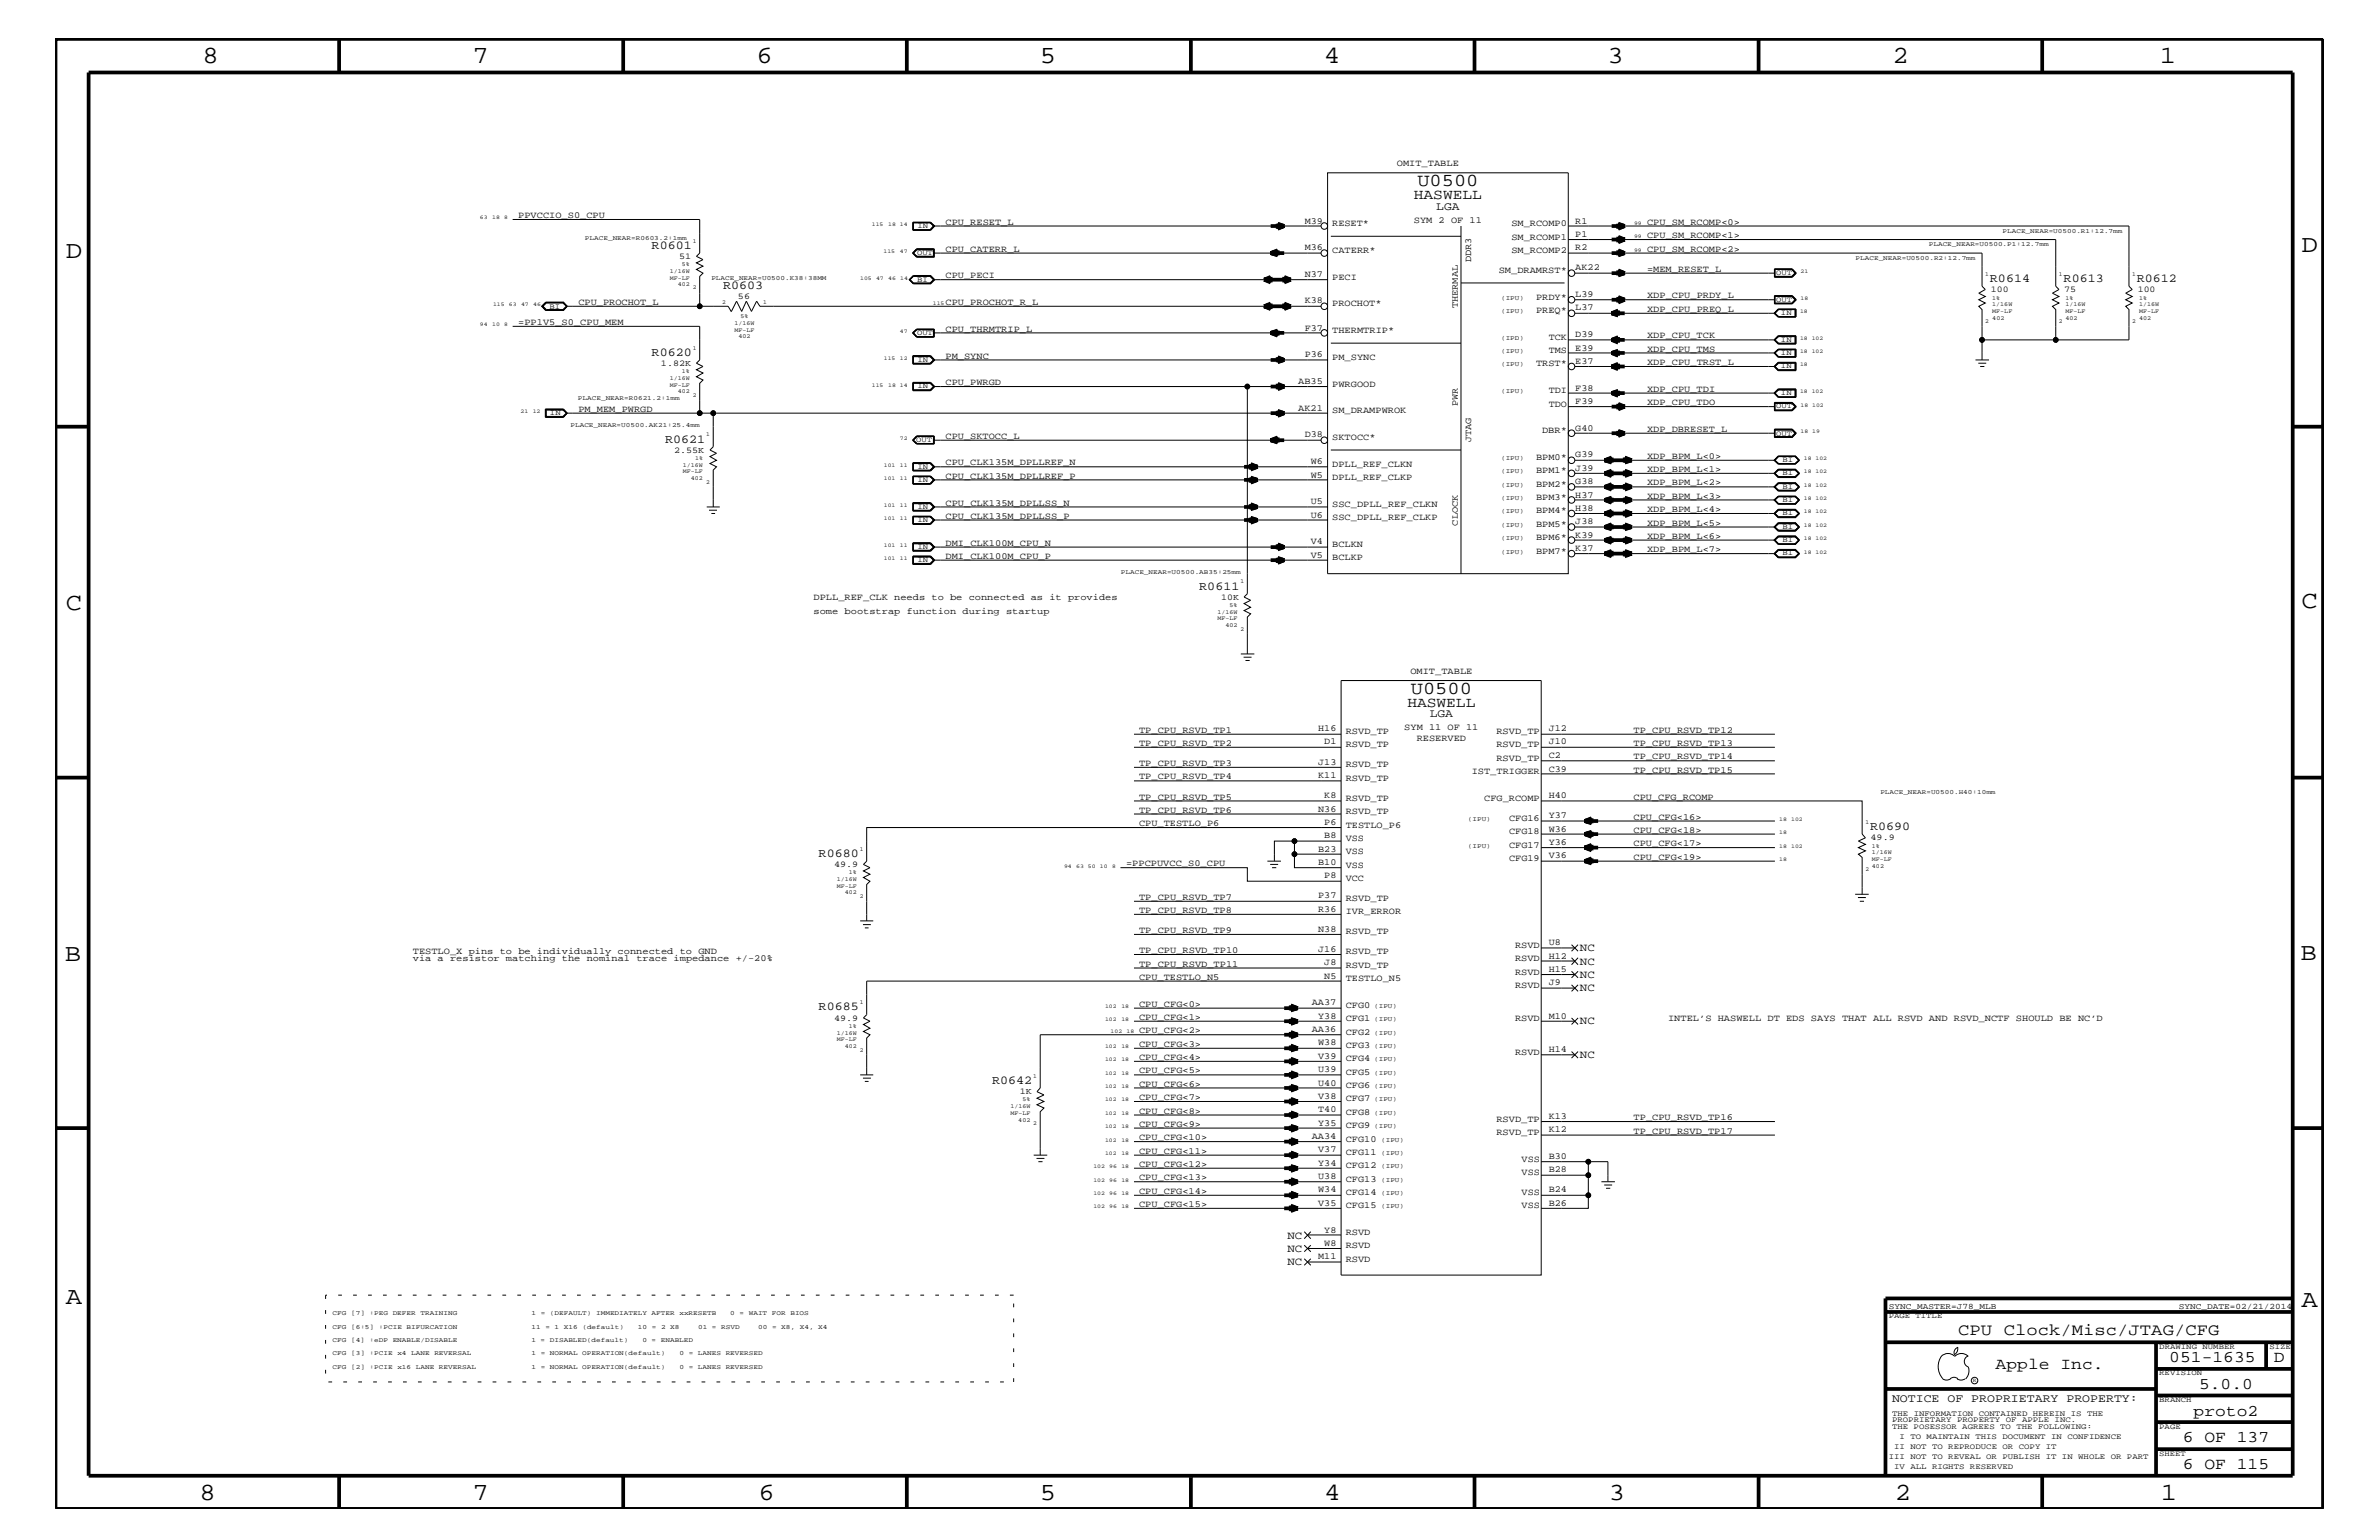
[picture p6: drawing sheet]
<svg xmlns="http://www.w3.org/2000/svg" width="432mm" height="279mm" viewBox="0 0 432 279" stroke-linecap="round" stroke-linejoin="round" font-family="sans-serif">
<defs><g id="words">
<g font-size="4.5">
<text x="36.7" y="11.5">8</text>
<text x="85.8" y="11.5">7</text>
<text x="137.3" y="11.5">6</text>
<text x="188.7" y="11.5">5</text>
<text x="240.3" y="11.5">4</text>
<text x="291.8" y="11.5">3</text>
<text x="343.5" y="11.5">2</text>
<text x="392" y="11.5">1</text>
<text x="11.9" y="46.8">D</text>
<text x="417.7" y="45.7">D</text>
<text x="11.9" y="110.6">C</text>
<text x="417.7" y="110.3">C</text>
<text x="11.8" y="174.3">B</text>
<text x="417.6" y="174.2">B</text>
<text x="11.9" y="236.7">A</text>
<text x="417.7" y="237.1">A</text>
<text x="36.2" y="272.1">8</text>
<text x="85.8" y="272.1">7</text>
<text x="137.7" y="272.1">6</text>
<text x="188.7" y="272.1">5</text>
<text x="240.4" y="272.1">4</text>
<text x="292" y="272.1">3</text>
<text x="343.9" y="272.1">2</text>
<text x="392.2" y="272.1">1</text>
</g>
<g font-size="3.3">
<text x="257.3" y="33.7">U0500</text>
<text x="256.1" y="125.9">U0500</text>
</g>
<g font-size="3">
<text x="355.4" y="242.3">CPU Clock/Misc/JTAG/CFG</text>
<text x="362.2" y="248.4">Apple Inc.</text>
<text x="393.7" y="247.1">051-1635</text>
<text x="399.2" y="252">5.0.0</text>
<text x="412.7" y="247.1">D</text>
<text x="398.1" y="256.8">proto2</text>
<text x="396.2" y="261.6">6 OF 137</text>
<text x="396.2" y="266.6">6 OF 115</text>
</g>
<g font-size="2.6">
<text x="256.6" y="36.2">HASWELL</text>
<text x="255.4" y="128.3">HASWELL</text>
</g>
<g font-size="2.2">
<text x="118.3" y="45.2">R0601</text>
<text x="131.2" y="52.5">R0603</text>
<text x="361.2" y="51.3">R0614</text>
<text x="374.6" y="51.3">R0613</text>
<text x="387.9" y="51.3">R0612</text>
<text x="118.3" y="64.5">R0620</text>
<text x="120.7" y="80.3">R0621</text>
<text x="217.7" y="107">R0611</text>
<text x="148.6" y="155.5">R0680</text>
<text x="339.4" y="150.7">R0690</text>
<text x="148.6" y="183.3">R0685</text>
<text x="180.1" y="196.7">R0642</text>
</g>
<g font-size="2.1">
<text x="260.7" y="38">LGA</text>
<text x="259.5" y="130.2">LGA</text>
<text x="343.4" y="254.4">NOTICE OF PROPRIETARY PROPERTY:</text>
</g>
<g font-size="2">
<text x="286.8" y="172.6">NC</text>
<text x="286.8" y="175">NC</text>
<text x="286.8" y="177.4">NC</text>
<text x="286.8" y="179.9">NC</text>
<text x="286.8" y="185.9">NC</text>
<text x="286.8" y="192">NC</text>
<text x="233.7" y="224.7">NC</text>
<text x="233.7" y="227.1">NC</text>
<text x="233.7" y="229.6">NC</text>
</g>
<g font-size="1.7">
<text x="253.5" y="30.2">OMIT_TABLE</text>
<text x="94.1" y="39.6">PPVCCIO_S0_CPU</text>
<text x="171.6" y="40.8">CPU_RESET_L</text>
<text x="236.8" y="40.6">M39</text>
<text x="241.8" y="41">RESET*</text>
<text x="256.6" y="40.4">SYM 2 OF 11</text>
<text x="274.3" y="41">SM_RCOMP0</text>
<text x="285.9" y="40.6">R1</text>
<text x="299" y="40.8">CPU_SM_RCOMP&lt;0&gt;</text>
<text x="171.6" y="45.7">CPU_CATERR_L</text>
<text x="236.8" y="45.4">M36</text>
<text x="241.8" y="45.9">CATERR*</text>
<text x="267" y="47.6" transform="rotate(-90 267 47.6)">DDR3</text>
<text x="274.3" y="45.9">SM_RCOMP2</text>
<text x="274.3" y="43.5">SM_RCOMP1</text>
<text x="285.9" y="45.4">R2</text>
<text x="285.9" y="43">P1</text>
<text x="299" y="43.2">CPU_SM_RCOMP&lt;1&gt;</text>
<text x="299" y="45.7">CPU_SM_RCOMP&lt;2&gt;</text>
<text x="171.6" y="50.5">CPU_PECI</text>
<text x="236.8" y="50.2">N37</text>
<text x="241.8" y="50.7">PECI</text>
<text x="272" y="49.6">SM_DRAMRST*</text>
<text x="285.9" y="49.1">AK22</text>
<text x="285.9" y="53.9">L39</text>
<text x="299" y="49.3">=MEM_RESET_L</text>
<text x="94.1" y="59">=PP1V5_S0_CPU_MEM</text>
<text x="105" y="55.3">CPU_PROCHOT_L</text>
<text x="171.6" y="55.3">CPU_PROCHOT_R_L</text>
<text x="236.8" y="60">F37</text>
<text x="236.8" y="55.1">K38</text>
<text x="241.8" y="55.6">PROCHOT*</text>
<text x="264.6" y="56" transform="rotate(-90 264.6 56)">THERMAL</text>
<text x="278.8" y="56.8">PREQ*</text>
<text x="278.8" y="54.4">PRDY*</text>
<text x="285.9" y="56.3">L37</text>
<text x="299" y="56.6">XDP_CPU_PREQ_L</text>
<text x="299" y="54.1">XDP_CPU_PRDY_L</text>
<text x="171.6" y="60.2">CPU_THRMTRIP_L</text>
<text x="171.6" y="65.1">PM_SYNC</text>
<text x="236.8" y="64.8">P36</text>
<text x="241.8" y="60.4">THERMTRIP*</text>
<text x="241.8" y="65.3">PM_SYNC</text>
<text x="281.1" y="64">TMS</text>
<text x="281.1" y="61.7">TCK</text>
<text x="285.9" y="66">E37</text>
<text x="285.9" y="63.6">E39</text>
<text x="285.9" y="61.2">D39</text>
<text x="299" y="61.4">XDP_CPU_TCK</text>
<text x="299" y="63.9">XDP_CPU_TMS</text>
<text x="171.6" y="69.9">CPU_PWRGD</text>
<text x="235.6" y="69.6">AB35</text>
<text x="241.8" y="70.1">PWRGOOD</text>
<text x="278.8" y="66.5">TRST*</text>
<text x="281.1" y="71.3">TDI</text>
<text x="285.9" y="70.9">F38</text>
<text x="299" y="71.1">XDP_CPU_TDI</text>
<text x="299" y="66.2">XDP_CPU_TRST_L</text>
<text x="105" y="74.7">PM_MEM_PWRGD</text>
<text x="235.6" y="74.5">AK21</text>
<text x="241.8" y="75">SM_DRAMPWROK</text>
<text x="264.6" y="73.6" transform="rotate(-90 264.6 73.6)">PWR</text>
<text x="281.1" y="73.8">TDO</text>
<text x="285.9" y="73.3">F39</text>
<text x="299" y="73.5">XDP_CPU_TDO</text>
<text x="171.6" y="79.6">CPU_SKTOCC_L</text>
<text x="236.8" y="79.4">D38</text>
<text x="241.8" y="79.9">SKTOCC*</text>
<text x="267" y="80.2" transform="rotate(-90 267 80.2)">JTAG</text>
<text x="278.8" y="83.5">BPM0*</text>
<text x="279.9" y="78.6">DBR*</text>
<text x="285.9" y="83">G39</text>
<text x="285.9" y="78.2">G40</text>
<text x="299" y="83.3">XDP_BPM_L&lt;0&gt;</text>
<text x="299" y="78.3">XDP_DBRESET_L</text>
<text x="171.6" y="84.4">CPU_CLK135M_DPLLREF_N</text>
<text x="171.6" y="86.9">CPU_CLK135M_DPLLREF_P</text>
<text x="237.9" y="86.6">W5</text>
<text x="237.9" y="84.2">W6</text>
<text x="241.8" y="87.1">DPLL_REF_CLKP</text>
<text x="241.8" y="84.7">DPLL_REF_CLKN</text>
<text x="278.8" y="88.3">BPM2*</text>
<text x="278.8" y="85.9">BPM1*</text>
<text x="285.9" y="87.8">G38</text>
<text x="285.9" y="85.4">J39</text>
<text x="299" y="88.1">XDP_BPM_L&lt;2&gt;</text>
<text x="299" y="85.6">XDP_BPM_L&lt;1&gt;</text>
<text x="171.6" y="91.7">CPU_CLK135M_DPLLSS_N</text>
<text x="171.6" y="94.2">CPU_CLK135M_DPLLSS_P</text>
<text x="237.9" y="93.9">U6</text>
<text x="237.9" y="91.5">U5</text>
<text x="241.8" y="94.3">SSC_DPLL_REF_CLKP</text>
<text x="241.8" y="92">SSC_DPLL_REF_CLKN</text>
<text x="264.6" y="95.4" transform="rotate(-90 264.6 95.4)">CLOCK</text>
<text x="278.8" y="95.6">BPM5*</text>
<text x="278.8" y="93.2">BPM4*</text>
<text x="278.8" y="90.7">BPM3*</text>
<text x="285.9" y="95.1">J38</text>
<text x="285.9" y="92.7">H38</text>
<text x="285.9" y="90.3">H37</text>
<text x="299" y="92.9">XDP_BPM_L&lt;4&gt;</text>
<text x="299" y="95.4">XDP_BPM_L&lt;5&gt;</text>
<text x="299" y="90.5">XDP_BPM_L&lt;3&gt;</text>
<text x="171.6" y="99">DMI_CLK100M_CPU_N</text>
<text x="171.6" y="101.4">DMI_CLK100M_CPU_P</text>
<text x="237.9" y="101.2">V5</text>
<text x="237.9" y="98.7">V4</text>
<text x="241.8" y="101.6">BCLKP</text>
<text x="241.8" y="99.3">BCLKN</text>
<text x="278.8" y="100.4">BPM7*</text>
<text x="278.8" y="98">BPM6*</text>
<text x="285.9" y="99.9">K37</text>
<text x="285.9" y="97.6">K39</text>
<text x="299" y="100.2">XDP_BPM_L&lt;7&gt;</text>
<text x="299" y="97.7">XDP_BPM_L&lt;6&gt;</text>
<text x="147.7" y="111.4">some bootstrap function during startup</text>
<text x="147.7" y="108.9">DPLL_REF_CLK needs to be connected as it provides</text>
<text x="256" y="122.3">OMIT_TABLE</text>
<text x="206.8" y="133">TP_CPU_RSVD_TP1</text>
<text x="206.8" y="135.3">TP_CPU_RSVD_TP2</text>
<text x="239.3" y="132.7">H16</text>
<text x="240.4" y="135.1">D1</text>
<text x="244.3" y="135.6">RSVD_TP</text>
<text x="244.3" y="133.2">RSVD_TP</text>
<text x="254.9" y="132.5">SYM 11 OF 11</text>
<text x="257.1" y="134.4">RESERVED</text>
<text x="271.6" y="135.6">RSVD_TP</text>
<text x="271.6" y="133.2">RSVD_TP</text>
<text x="281.1" y="137.5">C2</text>
<text x="281.1" y="135.1">J10</text>
<text x="281.1" y="132.7">J12</text>
<text x="296.5" y="133">TP_CPU_RSVD_TP12</text>
<text x="296.5" y="137.8">TP_CPU_RSVD_TP14</text>
<text x="296.5" y="135.3">TP_CPU_RSVD_TP13</text>
<text x="206.8" y="141.4">TP_CPU_RSVD_TP4</text>
<text x="206.8" y="139">TP_CPU_RSVD_TP3</text>
<text x="239.3" y="138.7">J13</text>
<text x="239.3" y="141.2">K11</text>
<text x="244.3" y="139.2">RSVD_TP</text>
<text x="244.3" y="141.7">RSVD_TP</text>
<text x="267.1" y="140.4">IST_TRIGGER</text>
<text x="271.6" y="138">RSVD_TP</text>
<text x="281.1" y="140">C39</text>
<text x="296.5" y="140.2">TP_CPU_RSVD_TP15</text>
<text x="206.8" y="145.1">TP_CPU_RSVD_TP5</text>
<text x="206.8" y="147.5">TP_CPU_RSVD_TP6</text>
<text x="206.8" y="149.9">CPU_TESTLO_P6</text>
<text x="239.3" y="147.3">N36</text>
<text x="240.4" y="149.6">P6</text>
<text x="240.4" y="144.8">K8</text>
<text x="244.3" y="145.3">RSVD_TP</text>
<text x="244.3" y="147.7">RSVD_TP</text>
<text x="269.4" y="145.3">CFG_RCOMP</text>
<text x="273.9" y="149">CFG16</text>
<text x="281.1" y="148.4">Y37</text>
<text x="281.1" y="144.8">H40</text>
<text x="296.5" y="145.1">CPU_CFG_RCOMP</text>
<text x="296.5" y="148.7">CPU_CFG&lt;16&gt;</text>
<text x="239.3" y="154.5">B23</text>
<text x="240.4" y="152.1">B8</text>
<text x="244.3" y="150.1">TESTLO_P6</text>
<text x="244.3" y="155">VSS</text>
<text x="244.3" y="152.6">VSS</text>
<text x="273.9" y="153.8">CFG17</text>
<text x="273.9" y="151.3">CFG18</text>
<text x="281.1" y="153.3">Y36</text>
<text x="281.1" y="150.9">W36</text>
<text x="281.1" y="155.7">V36</text>
<text x="296.5" y="151.1">CPU_CFG&lt;18&gt;</text>
<text x="296.5" y="156">CPU_CFG&lt;19&gt;</text>
<text x="296.5" y="153.5">CPU_CFG&lt;17&gt;</text>
<text x="204.4" y="157.2">=PPCPUVCC_S0_CPU</text>
<text x="239.3" y="156.9">B10</text>
<text x="240.4" y="159.4">P8</text>
<text x="244.3" y="157.4">VSS</text>
<text x="244.3" y="159.9">VCC</text>
<text x="273.9" y="156.2">CFG19</text>
<text x="206.8" y="165.6">TP_CPU_RSVD_TP8</text>
<text x="206.8" y="163.3">TP_CPU_RSVD_TP7</text>
<text x="239.3" y="163">P37</text>
<text x="239.3" y="165.4">R36</text>
<text x="244.3" y="163.5">RSVD_TP</text>
<text x="244.3" y="165.9">IVR_ERROR</text>
<text x="74.9" y="173.2">TESTLO_X pins to be individually connected to GND</text>
<text x="206.8" y="172.9">TP_CPU_RSVD_TP10</text>
<text x="206.8" y="169.3">TP_CPU_RSVD_TP9</text>
<text x="239.3" y="169">N38</text>
<text x="239.3" y="172.7">J16</text>
<text x="244.3" y="173.2">RSVD_TP</text>
<text x="244.3" y="169.5">RSVD_TP</text>
<text x="275" y="172">RSVD</text>
<text x="281.1" y="173.9">H12</text>
<text x="281.1" y="171.5">U8</text>
<text x="74.9" y="174.4">via a resistor matching the nominal trace impedance +/-20%</text>
<text x="206.8" y="177.7">CPU_TESTLO_N5</text>
<text x="206.8" y="175.4">TP_CPU_RSVD_TP11</text>
<text x="240.4" y="177.6">N5</text>
<text x="240.4" y="175.1">J8</text>
<text x="244.3" y="178">TESTLO_N5</text>
<text x="244.3" y="175.6">RSVD_TP</text>
<text x="275" y="174.4">RSVD</text>
<text x="275" y="176.8">RSVD</text>
<text x="275" y="179.3">RSVD</text>
<text x="281.1" y="176.3">H15</text>
<text x="281.1" y="178.8">J9</text>
<text x="206.8" y="182.7">CPU_CFG&lt;0&gt;</text>
<text x="206.8" y="185">CPU_CFG&lt;1&gt;</text>
<text x="238.1" y="182.4">AA37</text>
<text x="239.3" y="184.9">Y38</text>
<text x="244.3" y="185.3">CFG1</text>
<text x="244.3" y="182.9">CFG0</text>
<text x="275" y="185.3">RSVD</text>
<text x="281.1" y="184.9">M10</text>
<text x="302.8" y="185.3">INTEL’S HASWELL DT EDS SAYS THAT ALL RSVD AND RSVD_NCTF SHOULD BE NC’D</text>
<text x="206.8" y="189.9">CPU_CFG&lt;3&gt;</text>
<text x="206.8" y="187.5">CPU_CFG&lt;2&gt;</text>
<text x="238.1" y="187.2">AA36</text>
<text x="239.3" y="189.7">W38</text>
<text x="244.3" y="190.2">CFG3</text>
<text x="244.3" y="187.7">CFG2</text>
<text x="275" y="191.4">RSVD</text>
<text x="281.1" y="190.9">H14</text>
<text x="206.8" y="194.8">CPU_CFG&lt;5&gt;</text>
<text x="206.8" y="192.3">CPU_CFG&lt;4&gt;</text>
<text x="206.8" y="197.2">CPU_CFG&lt;6&gt;</text>
<text x="239.3" y="192.1">V39</text>
<text x="239.3" y="194.5">U39</text>
<text x="239.3" y="197">U40</text>
<text x="244.3" y="192.6">CFG4</text>
<text x="244.3" y="195">CFG5</text>
<text x="244.3" y="197.4">CFG6</text>
<text x="206.8" y="199.6">CPU_CFG&lt;7&gt;</text>
<text x="206.8" y="202">CPU_CFG&lt;8&gt;</text>
<text x="239.3" y="199.3">V38</text>
<text x="239.3" y="201.8">T40</text>
<text x="244.3" y="199.8">CFG7</text>
<text x="244.3" y="202.3">CFG8</text>
<text x="271.6" y="203.5">RSVD_TP</text>
<text x="281.1" y="203">K13</text>
<text x="296.5" y="203.2">TP_CPU_RSVD_TP16</text>
<text x="206.8" y="206.9">CPU_CFG&lt;10&gt;</text>
<text x="206.8" y="204.4">CPU_CFG&lt;9&gt;</text>
<text x="206.8" y="209.3">CPU_CFG&lt;11&gt;</text>
<text x="238.1" y="206.6">AA34</text>
<text x="239.3" y="204.2">Y35</text>
<text x="239.3" y="209.1">V37</text>
<text x="244.3" y="204.7">CFG9</text>
<text x="244.3" y="207.1">CFG10</text>
<text x="244.3" y="209.6">CFG11</text>
<text x="271.6" y="205.9">RSVD_TP</text>
<text x="281.1" y="205.4">K12</text>
<text x="296.5" y="205.7">TP_CPU_RSVD_TP17</text>
<text x="206.8" y="214.2">CPU_CFG&lt;13&gt;</text>
<text x="206.8" y="211.7">CPU_CFG&lt;12&gt;</text>
<text x="239.3" y="213.9">U38</text>
<text x="239.3" y="211.5">Y34</text>
<text x="244.3" y="214.4">CFG13</text>
<text x="244.3" y="211.9">CFG12</text>
<text x="276.2" y="213.2">VSS</text>
<text x="276.2" y="210.8">VSS</text>
<text x="281.1" y="212.7">B28</text>
<text x="281.1" y="210.3">B30</text>
<text x="206.8" y="216.6">CPU_CFG&lt;14&gt;</text>
<text x="206.8" y="219">CPU_CFG&lt;15&gt;</text>
<text x="239.3" y="218.7">V35</text>
<text x="239.3" y="216.4">W34</text>
<text x="244.3" y="219.2">CFG15</text>
<text x="244.3" y="216.9">CFG14</text>
<text x="276.2" y="216.9">VSS</text>
<text x="276.2" y="219.2">VSS</text>
<text x="281.1" y="216.4">B24</text>
<text x="281.1" y="218.7">B26</text>
<text x="240.4" y="226">W8</text>
<text x="240.4" y="223.6">Y8</text>
<text x="244.3" y="226.5">RSVD</text>
<text x="244.3" y="224.1">RSVD</text>
<text x="239.3" y="228.5">M11</text>
<text x="244.3" y="229">RSVD</text>
</g>
<g font-size="1.6">
<text x="123.3" y="47">51</text>
<text x="361.4" y="53">100</text>
<text x="374.6" y="53">75</text>
<text x="388" y="53">100</text>
<text x="133.9" y="54.2">56</text>
<text x="120" y="66.4">1.82K</text>
<text x="122.3" y="82.2">2.55K</text>
<text x="221.7" y="108.8">10K</text>
<text x="339.5" y="152.4">49.9</text>
<text x="151.4" y="157.3">49.9</text>
<text x="151.4" y="185.2">49.9</text>
<text x="185.1" y="198.5">1K</text>
</g>
<g font-size="1.5">
<text x="342.8" y="237.4">SYNC_MASTER=J78_MLB</text>
<text x="395.5" y="237.4">SYNC_DATE=02/21/2014</text>
</g>
<g font-size="1.4">
<text x="166.5" y="41.4">IN</text>
<text x="166.5" y="46.3">OUT</text>
<text x="166.5" y="51.1">BI</text>
<text x="322.4" y="49.9">OUT</text>
<text x="99.7" y="56">BI</text>
<text x="322.4" y="54.7">OUT</text>
<text x="323.3" y="57.2">IN</text>
<text x="166.5" y="60.8">OUT</text>
<text x="166.5" y="65.6">IN</text>
<text x="323.3" y="62">IN</text>
<text x="323.3" y="64.5">IN</text>
<text x="166.5" y="70.5">IN</text>
<text x="323.3" y="71.7">IN</text>
<text x="323.3" y="66.8">IN</text>
<text x="99.8" y="75.4">IN</text>
<text x="322.4" y="74.1">OUT</text>
<text x="166.3" y="80.2">OUT</text>
<text x="322.4" y="79">OUT</text>
<text x="323.5" y="83.8">BI</text>
<text x="166.5" y="85">IN</text>
<text x="166.5" y="87.5">IN</text>
<text x="323.5" y="86.2">BI</text>
<text x="323.5" y="88.7">BI</text>
<text x="166.5" y="92.3">IN</text>
<text x="166.5" y="94.8">IN</text>
<text x="323.5" y="91.1">BI</text>
<text x="323.5" y="93.5">BI</text>
<text x="323.5" y="96">BI</text>
<text x="166.5" y="99.6">IN</text>
<text x="323.5" y="98.4">BI</text>
<text x="323.5" y="100.8">BI</text>
<text x="166.5" y="102.1">IN</text>
<text x="342.8" y="239.2">PAGE TITLE</text>
<text x="391.9" y="244.7">DRAWING NUMBER</text>
<text x="411.9" y="244.7">SIZE</text>
<text x="391.9" y="249.5">REVISION</text>
<text x="343.4" y="256.8">THE INFORMATION CONTAINED HEREIN IS THE</text>
<text x="391.9" y="254.4">BRANCH</text>
<text x="343.4" y="258">PROPRIETARY PROPERTY OF APPLE INC.</text>
<text x="343.4" y="259.3">THE POSESSOR AGREES TO THE FOLLOWING:</text>
<text x="343.8" y="262.9">II NOT TO REPRODUCE OR COPY IT</text>
<text x="344.8" y="261.1">I TO MAINTAIN THIS DOCUMENT IN CONFIDENCE</text>
<text x="391.9" y="259.3">PAGE</text>
<text x="342.8" y="264.7">III NOT TO REVEAL OR PUBLISH IT IN WHOLE OR PART</text>
<text x="343.8" y="266.6">IV ALL RIGHTS RESERVED</text>
<text x="391.9" y="264.1">SHEET</text>
</g>
<g font-size="1.2">
<text x="106.2" y="43.5">PLACE_NEAR=R0603.2:1mm</text>
<text x="336.8" y="47.1">PLACE_NEAR=U0500.R2:12.7mm</text>
<text x="350.1" y="44.6">PLACE_NEAR=U0500.P1:12.7mm</text>
<text x="363.5" y="42.3">PLACE_NEAR=U0500.R1:12.7mm</text>
<text x="129.1" y="50.7">PLACE_NEAR=U0500.K38:38MM</text>
<text x="272.5" y="54.4">(IPU)</text>
<text x="272.5" y="56.8">(IPU)</text>
<text x="272.5" y="61.7">(IPD)</text>
<text x="272.5" y="64">(IPU)</text>
<text x="272.5" y="71.3">(IPU)</text>
<text x="272.5" y="66.5">(IPU)</text>
<text x="103.5" y="77.4">PLACE_NEAR=U0500.AK21:25.4mm</text>
<text x="104.9" y="72.6">PLACE_NEAR=R0621.2:1mm</text>
<text x="272.5" y="83.5">(IPU)</text>
<text x="272.5" y="88.3">(IPU)</text>
<text x="272.5" y="85.9">(IPU)</text>
<text x="272.5" y="95.6">(IPU)</text>
<text x="272.5" y="90.7">(IPU)</text>
<text x="272.5" y="93.2">(IPU)</text>
<text x="272.5" y="100.4">(IPU)</text>
<text x="272.5" y="98">(IPU)</text>
<text x="203.5" y="104.1">PLACE_NEAR=U0500.AB35:25mm</text>
<text x="266.4" y="149">(IPU)</text>
<text x="341.3" y="144">PLACE_NEAR=U0500.H40:10mm</text>
<text x="266.4" y="153.8">(IPU)</text>
<text x="249.4" y="185.3">(IPU)</text>
<text x="249.4" y="182.9">(IPU)</text>
<text x="249.4" y="187.7">(IPU)</text>
<text x="249.4" y="190.2">(IPU)</text>
<text x="249.4" y="192.6">(IPU)</text>
<text x="249.4" y="195">(IPU)</text>
<text x="249.4" y="197.4">(IPU)</text>
<text x="249.4" y="199.8">(IPU)</text>
<text x="249.4" y="202.3">(IPU)</text>
<text x="249.4" y="204.7">(IPU)</text>
<text x="250.7" y="209.6">(IPU)</text>
<text x="250.7" y="207.1">(IPU)</text>
<text x="250.7" y="211.9">(IPU)</text>
<text x="250.7" y="214.4">(IPU)</text>
<text x="250.7" y="216.9">(IPU)</text>
<text x="250.7" y="219.2">(IPU)</text>
<text x="60.4" y="238.6">CFG</text>
<text x="63.7" y="238.6">[7]</text>
<text x="67.1" y="238.6">:PEG</text>
<text x="71.3" y="238.6">DEFER</text>
<text x="76.3" y="238.6">TRAINING</text>
<text x="96.5" y="238.6">1</text>
<text x="98.1" y="238.6">=</text>
<text x="99.8" y="238.6">(DEFAULT)</text>
<text x="108.2" y="238.6">IMMEDIATELY</text>
<text x="118.3" y="238.6">AFTER</text>
<text x="123.3" y="238.6">xxRESETB</text>
<text x="132.5" y="238.6">0</text>
<text x="134.2" y="238.6">=</text>
<text x="135.9" y="238.6">WAIT</text>
<text x="140.1" y="238.6">FOR</text>
<text x="143.5" y="238.6">BIOS</text>
<text x="60.4" y="243.5">CFG</text>
<text x="60.4" y="245.9">CFG</text>
<text x="60.4" y="241.1">CFG</text>
<text x="63.7" y="243.5">[4]</text>
<text x="63.7" y="245.9">[3]</text>
<text x="63.7" y="241.1">[6:5]</text>
<text x="67.1" y="243.5">:eDP</text>
<text x="67.1" y="245.9">:PCIE</text>
<text x="68.8" y="241.1">:PCIE</text>
<text x="71.3" y="243.5">ENABLE/DISABLE</text>
<text x="72.1" y="245.9">x4</text>
<text x="73.8" y="241.1">BIFURCATION</text>
<text x="74.6" y="245.9">LANE</text>
<text x="78.8" y="245.9">REVERSAL</text>
<text x="96.4" y="243.5">1</text>
<text x="96.5" y="245.9">1</text>
<text x="96.5" y="241.1">11</text>
<text x="98.1" y="243.5">=</text>
<text x="98.1" y="245.9">=</text>
<text x="99" y="241.1">=</text>
<text x="99.8" y="243.5">DISABLED(default)</text>
<text x="99.8" y="245.9">NORMAL</text>
<text x="100.7" y="241.1">1</text>
<text x="102.3" y="241.1">X16</text>
<text x="105.7" y="245.9">OPERATION(default)</text>
<text x="105.7" y="241.1">(default)</text>
<text x="115.8" y="241.1">10</text>
<text x="116.6" y="243.5">0</text>
<text x="118.3" y="243.5">=</text>
<text x="118.3" y="241.1">=</text>
<text x="119.9" y="243.5">ENABLED</text>
<text x="120" y="241.1">2</text>
<text x="121.7" y="241.1">X8</text>
<text x="123.3" y="245.9">0</text>
<text x="125" y="245.9">=</text>
<text x="126.7" y="245.9">LANES</text>
<text x="126.7" y="241.1">01</text>
<text x="129.2" y="241.1">=</text>
<text x="130.9" y="241.1">RSVD</text>
<text x="131.7" y="245.9">REVERSED</text>
<text x="137.6" y="241.1">00</text>
<text x="140.1" y="241.1">=</text>
<text x="141.8" y="241.1">X8,</text>
<text x="145.2" y="241.1">X4,</text>
<text x="148.5" y="241.1">X4</text>
<text x="60.4" y="248.4">CFG</text>
<text x="63.7" y="248.4">[2]</text>
<text x="67.1" y="248.4">:PCIE</text>
<text x="72.1" y="248.4">x16</text>
<text x="75.5" y="248.4">LANE</text>
<text x="79.7" y="248.4">REVERSAL</text>
<text x="96.5" y="248.4">1</text>
<text x="98.1" y="248.4">=</text>
<text x="99.8" y="248.4">NORMAL</text>
<text x="105.7" y="248.4">OPERATION(default)</text>
<text x="123.3" y="248.4">0</text>
<text x="125" y="248.4">=</text>
<text x="126.7" y="248.4">LANES</text>
<text x="131.7" y="248.4">REVERSED</text>
</g>
<g font-size="1.1">
<text x="125.7" y="44.1">1</text>
<text x="121.6" y="50.7">MF-LF</text>
<text x="121.6" y="49.6">1/16W</text>
<text x="123" y="51.9">402</text>
<text x="123.8" y="48.3">5%</text>
<text x="125.7" y="52.5">2</text>
<text x="360.3" y="50.2">1</text>
<text x="373.7" y="50.2">1</text>
<text x="387" y="50.2">1</text>
<text x="131.1" y="55.2">2</text>
<text x="133.3" y="59">1/16W</text>
<text x="134.4" y="57.8">5%</text>
<text x="138.5" y="55.2">1</text>
<text x="360.3" y="58.6">2</text>
<text x="361.6" y="55.6">1/16W</text>
<text x="361.6" y="54.4">1%</text>
<text x="361.6" y="56.8">MF-LF</text>
<text x="361.6" y="58">402</text>
<text x="373.7" y="58.6">2</text>
<text x="374.9" y="58">402</text>
<text x="374.9" y="56.8">MF-LF</text>
<text x="374.9" y="55.6">1/16W</text>
<text x="374.9" y="54.4">1%</text>
<text x="387" y="58.6">2</text>
<text x="388.3" y="58">402</text>
<text x="388.3" y="56.8">MF-LF</text>
<text x="388.3" y="55.6">1/16W</text>
<text x="388.3" y="54.4">1%</text>
<text x="125.7" y="63.4">1</text>
<text x="133.3" y="60.2">MF-LF</text>
<text x="134" y="61.4">402</text>
<text x="121.6" y="70.1">MF-LF</text>
<text x="121.6" y="68.9">1/16W</text>
<text x="123" y="71.3">402</text>
<text x="123.8" y="67.7">1%</text>
<text x="125.7" y="72">2</text>
<text x="126.2" y="83.5">1%</text>
<text x="128.2" y="79.2">1</text>
<text x="124" y="84.7">1/16W</text>
<text x="124" y="85.9">MF-LF</text>
<text x="125.4" y="87.1">402</text>
<text x="128.2" y="87.7">2</text>
<text x="225.1" y="105.9">1</text>
<text x="221" y="111.4">1/16W</text>
<text x="221" y="112.6">MF-LF</text>
<text x="222.4" y="113.7">402</text>
<text x="223.2" y="110.2">5%</text>
<text x="225.1" y="114.4">2</text>
<text x="338.6" y="149.5">1</text>
<text x="156" y="154.4">1</text>
<text x="339.8" y="155">1/16W</text>
<text x="339.8" y="153.8">1%</text>
<text x="151.9" y="161.1">MF-LF</text>
<text x="151.9" y="159.9">1/16W</text>
<text x="154.1" y="158.6">1%</text>
<text x="338.6" y="158">2</text>
<text x="339.8" y="156.2">MF-LF</text>
<text x="339.8" y="157.4">402</text>
<text x="153.3" y="162.2">402</text>
<text x="156" y="162.8">2</text>
<text x="156" y="182.2">1</text>
<text x="151.9" y="188.9">MF-LF</text>
<text x="151.9" y="187.7">1/16W</text>
<text x="153.3" y="190.2">402</text>
<text x="154.1" y="186.5">1%</text>
<text x="156" y="190.8">2</text>
<text x="187.5" y="195.6">1</text>
<text x="183.4" y="202.3">MF-LF</text>
<text x="183.4" y="201">1/16W</text>
<text x="184.8" y="203.5">402</text>
<text x="185.6" y="199.8">5%</text>
<text x="187.5" y="204.1">2</text>
</g>
<g font-size="1">
<text x="87.1" y="39.8">63</text>
<text x="89.3" y="39.8">18</text>
<text x="91.5" y="39.8">8</text>
<text x="158.2" y="41">115</text>
<text x="161.2" y="41">18 14</text>
<text x="296.6" y="40.8">99</text>
<text x="160.4" y="45.9">115</text>
<text x="163.3" y="45.9">47</text>
<text x="296.6" y="43.2">99</text>
<text x="296.6" y="45.7">99</text>
<text x="156.1" y="50.7">105</text>
<text x="159" y="50.7">47</text>
<text x="161.2" y="50.7">46</text>
<text x="163.4" y="50.7">14</text>
<text x="326.8" y="49.6">21</text>
<text x="87.1" y="59.2">94</text>
<text x="89.3" y="59.2">10</text>
<text x="89.5" y="55.6">115</text>
<text x="91.5" y="59.2">8</text>
<text x="92.4" y="55.6">63</text>
<text x="94.6" y="55.6">47</text>
<text x="96.8" y="55.6">46</text>
<text x="169.3" y="55.3">115</text>
<text x="326.7" y="56.8">18</text>
<text x="326.8" y="54.4">18</text>
<text x="160.4" y="65.3">115</text>
<text x="163.3" y="60.4">47</text>
<text x="163.3" y="65.3">12</text>
<text x="326.7" y="61.7">18 102</text>
<text x="326.7" y="64">18 102</text>
<text x="158.2" y="70.1">115</text>
<text x="161.2" y="70.1">18 14</text>
<text x="326.7" y="71.3">18 102</text>
<text x="326.7" y="66.5">18</text>
<text x="94.5" y="75">21</text>
<text x="96.7" y="75">12</text>
<text x="326.8" y="73.8">18 102</text>
<text x="163.3" y="79.9">72</text>
<text x="326.8" y="78.6">18 19</text>
<text x="327.4" y="83.5">18 102</text>
<text x="160.4" y="84.7">101</text>
<text x="160.4" y="87.1">101</text>
<text x="163.3" y="84.7">11</text>
<text x="163.3" y="87.1">11</text>
<text x="327.4" y="85.9">18 102</text>
<text x="327.4" y="88.3">18 102</text>
<text x="160.4" y="92">101</text>
<text x="160.4" y="94.3">101</text>
<text x="163.3" y="92">11</text>
<text x="163.3" y="94.3">11</text>
<text x="327.4" y="90.7">18 102</text>
<text x="327.4" y="93.2">18 102</text>
<text x="327.4" y="95.6">18 102</text>
<text x="160.4" y="99.3">101</text>
<text x="160.4" y="101.6">101</text>
<text x="163.3" y="101.6">11</text>
<text x="163.3" y="99.3">11</text>
<text x="327.4" y="98">18 102</text>
<text x="327.4" y="100.4">18 102</text>
<text x="322.9" y="149">18</text>
<text x="325.1" y="149">102</text>
<text x="322.9" y="151.3">18</text>
<text x="322.9" y="153.8">18</text>
<text x="325.1" y="153.8">102</text>
<text x="193.1" y="157.4">94</text>
<text x="195.3" y="157.4">63 50</text>
<text x="199.6" y="157.4">10</text>
<text x="201.8" y="157.4">8</text>
<text x="322.9" y="156.2">18</text>
<text x="200.6" y="182.9">102</text>
<text x="200.6" y="185.3">102</text>
<text x="203.5" y="182.9">18</text>
<text x="203.5" y="185.3">18</text>
<text x="200.6" y="190.2">102</text>
<text x="201.6" y="187.5">102</text>
<text x="203.5" y="190.2">18</text>
<text x="204.5" y="187.5">18</text>
<text x="200.6" y="195">102</text>
<text x="200.6" y="192.6">102</text>
<text x="200.6" y="197.4">102</text>
<text x="203.5" y="195">18</text>
<text x="203.5" y="192.6">18</text>
<text x="203.5" y="197.4">18</text>
<text x="200.6" y="199.8">102</text>
<text x="200.6" y="202.3">102</text>
<text x="203.5" y="199.8">18</text>
<text x="203.5" y="202.3">18</text>
<text x="200.6" y="207.1">102</text>
<text x="200.6" y="204.7">102</text>
<text x="200.6" y="209.6">102</text>
<text x="203.5" y="207.1">18</text>
<text x="203.5" y="204.7">18</text>
<text x="203.5" y="209.6">18</text>
<text x="198.5" y="214.4">102</text>
<text x="198.5" y="211.9">102</text>
<text x="201.3" y="214.4">96</text>
<text x="201.3" y="211.9">96</text>
<text x="203.5" y="214.4">18</text>
<text x="203.5" y="211.9">18</text>
<text x="198.5" y="216.9">102</text>
<text x="198.5" y="219.2">102</text>
<text x="201.3" y="216.9">96</text>
<text x="201.3" y="219.2">96</text>
<text x="203.5" y="216.9">18</text>
<text x="203.5" y="219.2">18</text>
<text x="358.1" y="250.7">R</text>
</g>
</g></defs>
<g fill="none" stroke="#000" stroke-width=".18">
<path d="M93 39.8h34v6.1l-.6 .6 1.2 .6-1.2 .6 1.2 .6-1.2 .6 1.2 .7-.6 .6v5.4h5.2l.6 1M241 31.4h43.6v72.7h-43.6zM93 59.2h34v6.1l-.6 .6 1.2 .6-1.2 .6 1.2 .6-1.2 .7 1.2 .5-.6 .6v5.5h-24.2M99.1 54.9h3.1l.7 .7-.7 .6h-3.1l-.6-.6zM102.8 55.6l-.6 .6h-3.1l-.5-.6 .5-.6h3.1l.6 .6h24.2M103 55.6l-.8-.7h-3.1l-.7 .7 .7 .7M103 55.6l-.8 .7h-3.1M103 55.6l-.7-.8h-3.2l-.8 .8 .8 .7M103 55.6l-.7 .7h-3.2M165 50.7l.8-.7h3.1l.8 .7-.8 .8h-3.1zM165.8 50.1h3l.7 .6-.7 .7h-3M165.8 50.1h3.1l.7 .6-.7 .7h-3.1"/>
<path d="M165.8 50.1l-.7 .6 .7 .7M166.4 59.7l-.8 .7 .8 .8M166.4 59.7h3.2v1.5h-3.2M166.4 45.2h3.2v1.5h-3.2l-.8-.8zM166.4 45.2l-.7 .7 .7 .7h3.1v-1.4M166.4 59.7l-.7 .7 .7 .8M166.5 59.8l-.7 .6 .7 .7M166.5 46.5l-.7-.6 .7-.6h2.9v1.2M168.8 40.4h-3v1.3h3M168.8 40.4l.7 .6-.7 .7M168.8 40.4l.6 .6M168.9 40.3h-3.2v1.5h3.2"/>
<path d="M168.9 40.3l.8 .7-.8 .8M168.9 40.3l.7 .7-.7 .8M169.4 50.7l-.6 .6h-3l-.6-.6 .6-.5h3l.6 .5h71.6M169.4 59.8v1.3M169.4 45.9h70.4M169.4 41h70.4M169.4 41l-.6 .7M169.5 59.7v1.5M169.5 59.8h-3.1l-.6 .6 .6 .7h3.1M169.5 45.2h-3.1l-.6 .7 .6 .6h3.1M239.8 55.6h-101.9l-.6-1-.9 1.9-.9-1.9-.9 1.9-.9-1.9-.9 1.9M241.6 42.9h23.6"/>
<path d="M265.2 41v63.1M265.2 51.3h18.8M284.6 45.9h75.1v6l.6 .6-1.1 .7 1.1 .6-1.1 .6 1.1 .6-1.1 .6 .5 .6v9.1M284.6 43.5h88.5v8.4l.6 .6-1.2 .7 1.2 .6-1.2 .6 1.2 .6-1.2 .6 .6 .6v5.5h-13.4M284.6 41h101.8v10.9l.6 .6-1.2 .7 1.2 .6-1.2 .6 1.2 .6-1.2 .6 .6 .6v5.5h-13.3M285.8 49.6h36.4M285.8 56.8h36.4M285.8 54.4h36.4M322.1 48.8h3.2l.8 .8-.8 .7h-3.2zM322.1 53.6h3.2l.8 .8-.8 .7h-3.2zM322.1 55.1h3.2M322.1 53.7h3.2"/>
<path d="M322.2 48.9h3.1l.6 .7-.6 .6h-3.1zM322.2 53.7v1.4M322.2 53.8h3l.6 .6-.6 .6h-3M322.7 56.2h3.2v1.2h-3.2l-.5-.6zM322.7 56.1l-.7 .7 .7 .7M322.7 56.1h3.3v1.4h-3.3M322.7 56.1l-.6 .7 .6 .7M322.8 56.2l-.6 .6 .6 .6M325.2 48.9l.6 .7-.6 .6M325.3 48.8l.7 .8-.7 .6h-3.2M325.3 53.7l.7 .7-.7 .7M325.3 53.7l.6 .7-.6 .7"/>
<path d="M325.8 56.2v1.2M99 74.2h3.3l.7 .8-.7 .7h-3.3zM99.1 74.4h3.1M99.1 74.4v1.2h3.1l.6-.6M102.2 74.4l.7 .6-.7 .6h-3.1M102.2 74.4l.6 .6M103 75l-.8 .7M103 75l-.8-.7h-3.1v1.4M127 75h114M129.5 75v6.1l-.6 .5 1.1 .6-1.1 .6 1.1 .7-1.1 .6 1.1 .6-.5 .6v6.7M165.7 69.4h3.2l.8 .7-.8 .8h-3.2zM165.7 64.5h3.2l.8 .8-.8 .8h-3.2z"/>
<path d="M165.7 69.5h3.2l.7 .6-.7 .7h-3.2M165.8 66v-1.4h3l.7 .7-.7 .7M165.8 69.5v1.3M165.8 69.5h3l.6 .6M165.8 64.7h3l.6 .6M165.8 79.9l.6 .6h3.1M165.8 79.9l.7 .6M166.4 79.1h3.2v1.4h-3.2M166.4 79.1l-.8 .8 .8 .6M166.4 79.1l-.7 .8 .7 .6M166.5 79.2l-.7 .7M168.8 69.5l.7 .6-.7 .7"/>
<path d="M168.9 64.5l.7 .8-.7 .7h-3.2M169.4 70.1l-.6 .6h-3M169.4 70.1h71.6M169.4 79.2v1.3M169.4 60.4h70.4M169.4 65.3h71.6M169.4 65.3l-.6 .6h-3M169.4 79.9h70.4M169.5 79.1v1.4M169.5 79.2h-3.1l-.6 .7M226.4 70.1v37.6l-.6 .6 1.2 .6-1.2 .6 1.2 .7-1.2 .6 1.2 .6-.6 .6v6.6M241.6 62.3h23.6"/>
<path d="M284.6 73.8h37.6M284.6 71.3h37.6M284.6 64h37.6M284.6 61.7h37.6M285.8 66.5h36.4M285.8 78.6h36.4M322.1 73h3.2l.8 .8-.8 .7h-3.2zM322.1 77.8h3.2l.8 .8-.8 .8h-3.2zM322.1 74.5h3.2M322.1 73.1h3.2M322.1 77.9h3.2l.7 .7-.7 .8M322.2 61.7l.6-.6h3v1.2h-3z"/>
<path d="M322.2 66.5l.6-.6h3v1.2h-3zM322.2 73.2h3l.6 .6-.6 .6h-3M322.2 73.1v1.4M322.2 78h3.1l.6 .6-.6 .7h-3.1zM322.2 61.7l.5 .6M322.2 66.5l.5 .7M322.7 70.7h3.2v1.3h-3.2l-.5-.7zM322.7 60.9h3.3v1.5h-3.3l-.7-.7zM322.7 63.4h3.3v1.4h-3.3M322.7 65.7h3.3v1.6h-3.3l-.7-.8zM322.7 70.6h3.3v1.5h-3.3l-.7-.8zM322.7 63.4h3.2v1.3h-3.2l-.5-.7z"/>
<path d="M322.7 61l-.6 .7 .6 .6M322.7 62.3h3.3M322.7 61h3.3M322.7 61l-.5 .7M322.7 63.4l-.7 .6 .7 .8M322.7 63.4l-.6 .6 .6 .8M322.7 65.8l-.6 .7 .6 .7M322.7 67.2h3.3M322.7 65.8h3.3M322.7 65.8l-.5 .7M322.8 63.4l-.6 .6 .6 .7M322.8 70.7l-.6 .6 .6 .7"/>
<path d="M325.2 78l.6 .6-.6 .6h-3M325.3 73.1l.7 .7-.7 .7M325.3 73.1l.6 .7-.6 .7M325.8 63.4v1.3M325.8 70.7v1.3M325.9 61v1.3M325.9 65.8v1.4M326 70.6h-3.3l-.6 .7 .6 .8M358.6 65.3h2.4M359.1 65.9h1.4M359.4 66.5h.8M128.3 92h2.3"/>
<path d="M128.7 92.6h1.4M129.1 93.2h.7M165.7 83.9h3.2l.8 .8-.8 .8h-3.2zM165.7 91.2h3.2l.8 .8-.8 .7h-3.2zM165.7 98.5h3.2l.8 .8-.8 .7h-3.2zM165.7 84h3.2l.7 .7-.7 .7h-3.2M165.8 84v1.4M165.8 92.7v-1.4h3l.7 .7-.7 .7M165.8 98.6h3l.7 .7-.7 .6h-3zM165.8 98.7h3l.6 .6M165.8 91.4h3l.6 .6M165.8 84.1h3l.6 .6"/>
<path d="M168.8 86.5h-3v1.2h3M168.8 93.8h-3v1.2h3M168.8 93.8l.7 .5-.7 .7M168.8 93.8l.6 .5M168.8 84l.7 .7-.7 .7M168.8 86.5l.7 .6-.7 .6M168.8 86.5l.6 .6M168.9 86.4h-3.2v1.4h3.2M168.9 93.7h-3.2v1.4h3.2M168.9 98.5l.7 .8-.7 .6h-3.2M168.9 91.2l.7 .8-.7 .7h-3.2M168.9 93.7l.8 .6-.8 .8"/>
<path d="M168.9 93.7l.7 .6-.7 .8M168.9 86.4l.8 .7-.8 .7M168.9 86.4l.7 .7-.7 .7M169.4 99.3l-.6 .6M169.4 99.3h71.6M169.4 92h71.6M169.4 92l-.6 .6h-3M169.4 94.3h71.6M169.4 87.1h71.6M169.4 84.7h71.6M169.4 94.3l-.6 .7M169.4 84.7l-.6 .6h-3"/>
<path d="M169.4 87.1l-.6 .6M241.6 81.6h23.6M285.8 90.7h36.4M285.8 93.2h36.4M285.8 95.6h36.4M285.8 98h36.4M285.8 88.3h36.4M285.8 85.9h36.4M285.8 83.5h36.4M322 93.2l.7-.8h3.2l.7 .8-.7 .7h-3.2zM322.2 90.7l.6-.6h3l.7 .6-.7 .7h-3zM322.2 93.2l.6-.6h3l.7 .6-.7 .6h-3z"/>
<path d="M322.2 95.6l.6-.6h3l.7 .6-.7 .6h-3zM322.2 98l.6-.6h3l.7 .6-.7 .7h-3zM322.2 85.9l.6-.6h3l.7 .6-.7 .6h-3zM322.2 88.3l.6-.6h3l.7 .6-.7 .6h-3zM322.7 90.1h3.2l.6 .6-.6 .7h-3.2l-.5-.7zM322.7 90h3.2l.7 .7-.7 .8h-3.2M322.7 90l-.7 .7 .7 .8M322.7 90l-.6 .7 .6 .8M322.7 92.5h3.2l.6 .7M322.7 92.5h3.2l.7 .7-.7 .6h-3.2M322.7 92.5l-.6 .7 .6 .6M322.7 92.5l-.5 .7 .5 .6"/>
<path d="M322.7 94.9h3.2l.6 .7-.6 .6h-3.2l-.5-.6zM322.7 94.9h3.2l.7 .7-.7 .7h-3.2l-.6-.7zM322.7 94.9h3.2l.7 .7-.7 .8h-3.2l-.7-.8zM322.7 97.4h3.2l.6 .6-.6 .7h-3.2l-.5-.7zM322.7 97.3h3.2l.7 .7-.7 .7h-3.2l-.6-.7zM322.7 97.2h3.2l.7 .8-.7 .7h-3.2l-.7-.7zM322.7 99.8h3.2l.6 .6M322.7 99.8h3.2l.7 .6-.7 .7h-3.2M322.7 99.7h3.2l.7 .7-.7 .8h-3.2l-.7-.8zM322.7 99.8l-.6 .6 .6 .7M322.7 99.8l-.5 .6 .5 .7M322.7 82.8h3.2l.6 .7-.6 .6h-3.2l-.5-.6z"/>
<path d="M322.7 82.7h3.2l.7 .8-.7 .7h-3.2M322.7 82.7l-.7 .8 .7 .7M322.7 82.7l-.6 .8 .6 .7M322.7 85.2h3.2l.6 .7M322.7 85.2h3.2l.7 .7-.7 .7h-3.2M322.7 85.1h3.2l.7 .8-.7 .7h-3.2l-.7-.7zM322.7 85.2l-.6 .7 .6 .7M322.7 85.2l-.5 .7 .5 .7M322.7 87.7h3.2l.6 .6M322.7 87.7h3.2l.7 .6-.7 .7h-3.2M322.7 87.6h3.2l.7 .7-.7 .8h-3.2l-.7-.8zM322.7 87.7l-.6 .6 .6 .7"/>
<path d="M322.7 87.7l-.5 .6 .5 .7M322.8 82.8h3l.7 .7-.7 .6h-3l-.6-.6zM326.5 93.2l-.6 .6h-3.2M326.5 85.9l-.6 .7h-3.2M326.5 88.3l-.6 .7h-3.2M165.7 100.9h3.2l.8 .7-.8 .8h-3.2zM165.7 101h3.2l.7 .6-.7 .8M165.8 101h3l.7 .6-.7 .7h-3zM168.8 101l.6 .6M169.4 101.6l-.6 .6h-3M169.4 101.6h71.6M225.2 118.6h2.5"/>
<path d="M225.7 119.2h1.5M226.1 119.8h.7M285.8 100.4h36.4M322.2 100.4l.6-.5h3l.7 .5-.7 .6h-3zM326.5 100.4l-.6 .7h-3.2M205.8 139.2h37.6M205.8 133.2h37.6M205.8 135.6h37.6M243.4 123.5h36.3v107.8h-36.3zM279.7 133.2h42.5M279.7 135.6h42.5M279.7 138h42.5"/>
<path d="M203.4 157.4h23v2.5h17M205.8 147.7h37.6M205.8 145.3h37.6M205.8 141.7h37.6M230 156.2h2.5M230.5 156.8h1.5M230.9 157.4h.7M235 152.6v2.4M243.4 150.1h-86.1v6.1l-.6 .6 1.2 .6-1.2 .6 1.2 .6-1.2 .6 1.2 .7-.6 .6v6.6M243.4 152.6h-12.1v3.6M243.4 155h-8.4v2.4h8.4M279.7 145.3h58.3v6l.6 .7-1.3 .6 1.3 .6-1.3 .6 1.3 .6-1.3 .6 .7 .6v6.6"/>
<path d="M279.7 156.2h42.5M279.7 140.4h42.5M279.7 149h42.5M279.7 151.3h42.5M279.7 153.8h42.5M156.1 167.1h2.4M156.6 167.8h1.5M157 168.3h.6M205.8 163.5h37.6M205.8 175.6h37.6M205.8 173.2h37.6M205.8 165.9h37.6"/>
<path d="M205.8 169.5h37.6M243.4 178h-86.1v6.1l-.6 .6 1.2 .6-1.2 .6 1.2 .6-1.2 .6 1.2 .6-.6 .6v6.7M279.7 172h6.1M279.7 179.3h6.1M279.7 176.8h6.1M279.7 174.4h6.1M285.2 171.4l1.2 1.2M285.2 173.8l1.2 1.2M285.2 176.2l1.2 1.2M285.2 178.7l1.2 1.2M286.4 171.4l-1.2 1.2M286.4 173.8l-1.2 1.2"/>
<path d="M286.4 176.2l-1.2 1.2M286.4 178.7l-1.2 1.2M336.7 162.2h2.5M337.2 162.8h1.5M337.6 163.5h.7M156.1 195h2.4M156.6 195.6h1.5M157 196.2h.6M205.8 195h37.6M205.8 182.9h37.6M205.8 185.3h37.6M205.8 197.4h37.6"/>
<path d="M205.8 190.2h37.6M205.8 192.6h37.6M205.8 199.8h37.6M243.4 187.7h-54.6v9.7l-.6 .7 1.3 .6-1.3 .5 1.3 .6-1.3 .6 1.3 .6-.7 .7v7.9M279.7 185.3h6.1M279.7 191.4h6.1M285.2 184.7l1.2 1.2M285.2 190.8l1.2 1.2M286.4 184.7l-1.2 1.2M286.4 190.8l-1.2 1.2M187.6 209.6h2.5M188.1 210.2h1.5"/>
<path d="M188.5 210.8h.7M205.8 214.4h37.6M205.8 209.6h37.6M205.8 207.1h37.6M205.8 204.7h37.6M205.8 202.3h37.6M205.8 211.9h37.6M205.8 216.9h37.6M205.8 219.2h37.6M279.7 210.8h8.6v2.4h-8.6M279.7 216.9h8.6M279.7 203.5h42.5"/>
<path d="M279.7 205.9h42.5M288.3 213.2v6h-8.6M288.3 210.8h3.5v3.6M290.7 214.4h2.4M291.2 215h1.4M291.5 215.6h.8M236.7 223.5l1.2 1.2M236.7 225.9l1.2 1.2M236.7 228.4l1.2 1.2M237.3 224.1h6.1M237.3 226.5h6.1M237.3 229h6.1"/>
<path d="M237.9 223.5l-1.2 1.2M237.9 225.9l-1.2 1.2M237.9 228.4l-1.2 1.2M352.3 246.1a1.72 1.72 0 0 1 2.5 0 1.69 1.69 0 0 1 2.4 0M352.4 246a3.2 3.2 0 0 0 .4 4.3l.8 .1 .4-.2M354 250.2l.7-.3 .7 .3M355.2 250.2l.7 .2 .7-.2M355.3 244.4v.3a1.18 1.18 0 0 1-.6 1.1M355.4 244.4a.99 .99 0 0 0-.6 1.4M357.2 246a1.04 1.04 0 0 0-.7 1 1.04 1.04 0 0 0 .7 1M357.3 248l.1 .7a2.11 2.11 0 0 1-.6 1.5"/>
<circle cx="127" cy="55.6" r=".42"/>
<circle cx="240.4" cy="45.9" r=".59"/>
<circle cx="240.4" cy="55.6" r=".59"/>
<circle cx="240.4" cy="41" r=".59"/>
<circle cx="285.2" cy="56.8" r=".59"/>
<circle cx="285.2" cy="54.4" r=".59"/>
<circle cx="285.2" cy="49.6" r=".59"/>
<circle cx="127" cy="75" r=".42"/>
<circle cx="129.5" cy="75" r=".42"/>
<circle cx="226.4" cy="70.1" r=".42"/>
<circle cx="240.4" cy="60.4" r=".59"/>
<circle cx="240.4" cy="79.9" r=".59"/>
<circle cx="285.2" cy="66.5" r=".59"/>
<circle cx="285.2" cy="78.6" r=".59"/>
<circle cx="359.7" cy="61.7" r=".42"/>
<circle cx="373.1" cy="61.7" r=".42"/>
<circle cx="285.2" cy="90.7" r=".59"/>
<circle cx="285.2" cy="98" r=".59"/>
<circle cx="285.2" cy="83.5" r=".59"/>
<circle cx="285.2" cy="93.2" r=".59"/>
<circle cx="285.2" cy="85.9" r=".59"/>
<circle cx="285.2" cy="95.6" r=".59"/>
<circle cx="285.2" cy="88.3" r=".59"/>
<circle cx="285.2" cy="100.4" r=".59"/>
<circle cx="234.9" cy="152.6" r=".42"/>
<circle cx="234.9" cy="155" r=".42"/>
<circle cx="288.3" cy="216.9" r=".42"/>
<circle cx="288.3" cy="213.2" r=".42"/>
<circle cx="288.3" cy="210.8" r=".42"/>
<circle cx="358.4" cy="250.5" r=".59"/>
</g>
<g fill="none" stroke="#000" stroke-width=".68" stroke-linecap="butt">
<path d="M10.1 7.1h411.5v266.7h-411.5zM16.1 13.2h400v254.5h-400zM61.6 7.1v6.1M113.1 7.1v6.1M164.6 7.1v6.1M216.2 7.1v6.1M267.6 7.1v6.1M319.2 7.1v6.1M370.7 7.1v6.1M229.4 50.7l1.2 .1M229.4 50.7l1.2-.5v1.1zM229.4 55.6l1.2-.5v1z"/>
<path d="M229.4 50.7h4.9M229.4 50.7l1.2 .3M229.4 50.7l1.2 .4M229.4 55.6l1.2 .1M229.4 55.6h4.9M229.4 55.6l1.2 .2M229.4 55.6l1.2 .4M230.6 45.9l1.3-.5v.9zM230.6 41h2.5M230.6 45.9h2.5M230.6 45.9l1.3 .1M230.6 45.9l1.3 .4"/>
<path d="M230.6 45.9l1.3 .3M230.6 50.7h-1.2M230.6 50.5l-1.2 .2M230.6 50.4l-1.2 .3M230.6 55.5l-1.2 .1M230.6 55.3l-1.2 .3M230.6 55.2l-1.2 .4M231.9 40.6l1.2 .4-1.2 .5zM231.9 40.7l1.2 .3M231.9 40.9l1.2 .1M231.9 40.8l1.2 .2M231.9 45.5l-1.3 .4"/>
<path d="M231.9 45.7l-1.3 .2M233.1 41l-1.2 .2M233.1 41l-1.2 .4M233.1 41l-1.2 .3M233.1 50.7h1.2M233.1 50.2l1.2 .5-1.2 .6zM233.1 55.1l1.2 .5-1.2 .5zM233.1 50.4l1.2 .3M233.1 50.5l1.2 .2M233.1 55.5l1.2 .1M233.1 55.2l1.2 .4M233.1 55.3l1.2 .3"/>
<path d="M234.3 50.7l-1.2 .1M234.3 50.7l-1.2 .3M234.3 50.7l-1.2 .4M234.3 55.6l-1.2 .1M234.3 55.6l-1.2 .2M234.3 55.6l-1.2 .4M292.5 56.8l1.2-.5v1zM292.5 56.8h2.4M292.5 56.8l1.2 .1M292.5 56.8l1.2 .4M292.5 56.8l1.2 .2M292.5 41h2.4"/>
<path d="M292.5 43.5h2.4M292.5 45.9h2.4M292.5 49.6h2.4M292.5 54.4h2.4M293.7 40.6l1.2 .4-1.2 .5zM293.7 43l1.2 .5-1.2 .5zM293.7 45.4l1.2 .5-1.2 .4zM293.7 49.1l1.2 .5-1.2 .4zM293.7 53.9l1.2 .5-1.2 .5zM293.7 56.4l-1.2 .4M293.7 56.7l-1.2 .1M293.7 56.6l-1.2 .2"/>
<path d="M293.7 40.7l1.2 .3M293.7 40.9l1.2 .1M293.7 40.8l1.2 .2M293.7 43.1l1.2 .4M293.7 43.4l1.2 .1M293.7 43.2l1.2 .3M293.7 45.5l1.2 .4M293.7 45.7l1.2 .2M293.7 49.1l1.2 .5M293.7 49.4l1.2 .2M293.7 49.3l1.2 .3M293.7 54l1.2 .4"/>
<path d="M293.7 54.2l1.2 .2M293.7 54.1l1.2 .3M294.9 41l-1.2 .2M294.9 41l-1.2 .4M294.9 41l-1.2 .3M294.9 43.5h-1.2M294.9 43.5l-1.2 .3M294.9 43.5l-1.2 .2M294.9 45.9l-1.2 .1M294.9 45.9l-1.2 .4M294.9 45.9l-1.2 .3M294.9 49.6h-1.2"/>
<path d="M294.9 49.6l-1.2 .3M294.9 49.6l-1.2 .1M294.9 54.4l-1.2 .1M294.9 54.4l-1.2 .3M294.9 54.4l-1.2 .2M10.1 77.4h6M230.6 60.4l1.3-.4v.9zM230.6 79.9l1.3-.5v.9zM230.6 60.4h2.5M230.6 60.4l1.3 .2M230.6 60.4l1.3 .4M230.6 65.3h2.5"/>
<path d="M230.6 70.1h2.5M230.6 75h2.5M230.6 79.9h2.5M230.6 79.9l1.3 .1M230.6 79.9l1.3 .3M231.9 64.8l1.2 .5-1.2 .4zM231.9 69.6l1.2 .5-1.2 .5zM231.9 74.5l1.2 .5-1.2 .5zM231.9 65.1l1.2 .2M231.9 60.1l-1.3 .3M231.9 60.3l-1.3 .1M231.9 60.2l-1.3 .2"/>
<path d="M231.9 64.9l1.2 .4M231.9 69.8l1.2 .3M231.9 70l1.2 .1M231.9 69.9l1.2 .2M231.9 74.6l1.2 .4M231.9 74.9l1.2 .1M231.9 74.7l1.2 .3M231.9 79.4l-1.3 .5M231.9 79.7l-1.3 .2M231.9 79.6l-1.3 .3M233.1 65.3l-1.2 .1M233.1 65.3l-1.2 .3"/>
<path d="M233.1 70.1l-1.2 .1M233.1 70.1l-1.2 .4M233.1 70.1l-1.2 .3M233.1 75l-1.2 .1M233.1 75l-1.2 .4M233.1 75l-1.2 .2M292.5 71.3h2.4M292.5 61.7l1.2-.5v1zM292.5 64l1.2-.4v.9zM292.5 66.5l1.2-.5v1zM292.5 71.3l1.2-.4v.9zM292.5 71.3l1.2 .2"/>
<path d="M292.5 71.3l1.2 .4M292.5 71.3l1.2 .3M292.5 61.7h2.4M292.5 61.7l1.2 .1M292.5 61.7l1.2 .3M292.5 61.7l1.2 .2M292.5 64h2.4M292.5 64l1.2 .2M292.5 64l1.2 .5M292.5 64l1.2 .3M292.5 66.5h2.4M292.5 66.5l1.2 .2"/>
<path d="M292.5 66.5l1.2 .3M292.5 73.8h2.4M292.5 78.6h2.4M293.7 73.3l1.2 .5-1.2 .5zM293.7 78.2l1.2 .4-1.2 .5zM293.7 71l-1.2 .3M293.7 71.2l-1.2 .1M293.7 71.1l-1.2 .2M293.7 61.3l-1.2 .4M293.7 61.5l-1.2 .2M293.7 61.4l-1.2 .3M293.7 63.7l-1.2 .3"/>
<path d="M293.7 64h-1.2M293.7 63.9l-1.2 .1M293.7 66.2l-1.2 .3M293.7 66.4l-1.2 .1M293.7 73.4l1.2 .4M293.7 73.7l1.2 .1M293.7 73.5l1.2 .3M293.7 78.3l1.2 .3M293.7 78.5l1.2 .1M294.9 73.8l-1.2 .1M294.9 73.8l-1.2 .3M294.9 73.8l-1.2 .2"/>
<path d="M294.9 78.6l-1.2 .2M294.9 78.6l-1.2 .4M294.9 78.6l-1.2 .3M416.1 77.4h5.5M225.8 87.1h2.5M225.8 84.7h2.5M225.8 94.3h2.5M225.8 92h2.5M227 84.2l1.3 .5-1.3 .5zM227 86.6l1.3 .5-1.3 .5zM227 91.5l1.3 .5-1.3 .4zM227 93.9l1.3 .4-1.3 .6z"/>
<path d="M227 86.7l1.3 .4M227 87l1.3 .1M227 86.9l1.3 .2M227 84.4l1.3 .3M227 84.5l1.3 .2M227 94l1.3 .3M227 94.3h1.3M227 94.2l1.3 .1M227 91.6l1.3 .4M227 91.8l1.3 .2M227 91.7l1.3 .3M228.3 87.1l-1.3 .1"/>
<path d="M228.3 87.1l-1.3 .4M228.3 87.1l-1.3 .2M228.3 84.7l-1.3 .1M228.3 84.7l-1.3 .3M228.3 84.7l-1.3 .2M228.3 94.3l-1.3 .2M228.3 94.3l-1.3 .5M228.3 94.3l-1.3 .3M228.3 92l-1.3 .1M228.3 92l-1.3 .3M228.3 92l-1.3 .2M230.6 99.3h2.5"/>
<path d="M231.9 98.7l1.2 .6-1.2 .4zM231.9 98.8l1.2 .5M231.9 99.1l1.2 .2M231.9 99l1.2 .3M233.1 99.3h-1.2M233.1 99.3l-1.2 .3M233.1 99.3l-1.2 .2M291.3 95.6h4.9M291.3 95.6l1.2 .1M291.3 83.5l1.2-.5v.9zM291.3 85.9l1.2-.5v1zM291.3 88.3l1.2-.5v1z"/>
<path d="M291.3 90.7l1.2-.4v.9zM291.3 93.2l1.2-.5v1zM291.3 95.6l1.2-.5v.9zM291.3 98l1.2-.4v.9zM291.3 95.6l1.2 .3M291.3 95.6l1.2 .4M291.3 88.3h4.9M291.3 88.3l1.2 .1M291.3 88.3l1.2 .3M291.3 88.3l1.2 .4M291.3 83.5h4.9M291.3 83.5l1.2 .1"/>
<path d="M291.3 83.5l1.2 .2M291.3 83.5l1.2 .3M291.3 85.9h4.9M291.3 85.9l1.2 .1M291.3 85.9l1.2 .2M291.3 85.9l1.2 .3M291.3 90.7h4.9M291.3 90.7l1.2 .2M291.3 90.7l1.2 .3M291.3 90.7l1.2 .4M291.3 93.2h4.9M291.3 93.2l1.2 .1"/>
<path d="M291.3 93.2l1.2 .2M291.3 93.2l1.2 .3M291.3 98h4.9M291.3 98l1.2 .2M291.3 98l1.2 .4M292.5 95.4l-1.2 .2M292.5 95.2l-1.2 .4M292.5 88.2l-1.2 .1M292.5 88l-1.2 .3M292.5 88.1l-1.2 .2M292.5 83.3l-1.2 .2M292.5 83.1l-1.2 .4"/>
<path d="M292.5 85.8l-1.2 .1M292.5 85.5l-1.2 .4M292.5 85.6l-1.2 .3M292.5 90.6l-1.2 .1M292.5 90.4l-1.2 .3M292.5 90.5l-1.2 .2M292.5 93.1l-1.2 .1M292.5 92.8l-1.2 .4M292.5 92.9l-1.2 .3M292.5 97.9l-1.2 .1M292.5 97.6l-1.2 .4M292.5 97.7l-1.2 .3"/>
<path d="M294.9 95.4l1.3 .2M294.9 83l1.3 .5-1.3 .4zM294.9 85.4l1.3 .5-1.3 .5zM294.9 87.8l1.3 .5-1.3 .5zM294.9 90.3l1.3 .4-1.3 .5zM294.9 92.7l1.3 .5-1.3 .5zM294.9 95.1l1.3 .5-1.3 .4zM294.9 97.6l1.3 .4-1.3 .5zM294.9 99.9l1.3 .5-1.3 .6zM294.9 95.2l1.3 .4M294.9 88.2l1.3 .1M294.9 88.1l1.3 .2"/>
<path d="M294.9 88l1.3 .3M294.9 83.3l1.3 .2M294.9 83.1l1.3 .4M294.9 85.8l1.3 .1M294.9 85.6l1.3 .3M294.9 85.5l1.3 .4M294.9 90.6l1.3 .1M294.9 90.5l1.3 .2M294.9 90.4l1.3 .3M294.9 93.1l1.3 .1M294.9 92.9l1.3 .3M294.9 92.8l1.3 .4"/>
<path d="M294.9 97.9l1.3 .1M294.9 97.7l1.3 .3M294.9 97.6l1.3 .4M296.2 95.6l-1.3 .1M296.2 95.6l-1.3 .3M296.2 95.6l-1.3 .4M296.2 88.3l-1.3 .1M296.2 88.3l-1.3 .3M296.2 88.3l-1.3 .4M296.2 83.5l-1.3 .1M296.2 83.5l-1.3 .2M296.2 83.5l-1.3 .3"/>
<path d="M296.2 85.9l-1.3 .1M296.2 85.9l-1.3 .2M296.2 85.9l-1.3 .3M296.2 90.7l-1.3 .2M296.2 90.7l-1.3 .3M296.2 90.7l-1.3 .4M296.2 93.2l-1.3 .1M296.2 93.2l-1.3 .2M296.2 93.2l-1.3 .3M296.2 98l-1.3 .2M296.2 98l-1.3 .4M230.6 101.6h2.5"/>
<path d="M231.9 101.2l1.2 .4-1.2 .5zM231.9 101.3l1.2 .3M231.9 101.5l1.2 .1M231.9 101.4l1.2 .2M233.1 101.6l-1.2 .2M233.1 101.6l-1.2 .5M233.1 101.6l-1.2 .3M291.3 100.4l1.2-.5v1.1zM291.3 100.4h4.9M291.3 100.4l1.2 .1M291.3 100.4l1.2 .3M291.3 100.4l1.2 .4"/>
<path d="M292.5 100.4h-1.2M292.5 100.1l-1.2 .3M292.5 100.2l-1.2 .2M294.9 100.4h1.3M294.9 100.2l1.3 .2M294.9 100.1l1.3 .3M296.2 100.4l-1.3 .1M296.2 100.4l-1.3 .3M296.2 100.4l-1.3 .4M10.1 141.1h6M287.6 149h2.5M287.6 149l1.3-.6v1z"/>
<path d="M287.6 151.3l1.3-.4v.9zM287.6 153.8l1.3-.5v1zM287.6 156.2l1.3-.5v1zM287.6 149h1.3M287.6 149l1.3 .3M287.6 149l1.3 .2M287.6 151.3h2.5M287.6 151.3l1.3 .2M287.6 151.3l1.3 .5M287.6 151.3l1.3 .3M287.6 153.8h2.5M287.6 153.8l1.3 .1"/>
<path d="M287.6 153.8l1.3 .3M287.6 153.8l1.3 .2M287.6 156.2h2.5M287.6 156.2l1.3 .1M287.6 156.2l1.3 .4M287.6 156.2l1.3 .2M288.9 148.5l-1.3 .5M288.9 148.8l-1.3 .2M288.9 148.7l-1.3 .3M288.9 151l-1.3 .3M288.9 151.2l-1.3 .1M288.9 151.1l-1.3 .2"/>
<path d="M288.9 153.4l-1.3 .4M288.9 153.7l-1.3 .1M288.9 153.5l-1.3 .3M288.9 155.8l-1.3 .4M288.9 156.1l-1.3 .1M288.9 156l-1.3 .2M416.1 141.1h5.5M233.1 182.9h2.4M233.1 195h2.4M233.1 192.6h2.4M233.1 187.7h2.4M233.1 185.3h2.4"/>
<path d="M233.1 190.2h2.4M233.1 199.8h2.4M233.1 197.4h2.4M234.3 182.4l1.2 .5-1.2 .4zM234.3 184.9l1.2 .4-1.2 .5zM234.3 187.2l1.2 .5-1.2 .5zM234.3 189.7l1.2 .5-1.2 .4zM234.3 192.1l1.2 .5-1.2 .5zM234.3 194.5l1.2 .5-1.2 .5zM234.3 197l1.2 .4-1.2 .5zM234.3 199.3l1.2 .5-1.2 .5zM234.3 182.5l1.2 .4"/>
<path d="M234.3 182.7l1.2 .2M234.3 194.7l1.2 .3M234.3 194.8l1.2 .2M234.3 192.2l1.2 .4M234.3 192.5l1.2 .1M234.3 192.3l1.2 .3M234.3 187.4l1.2 .3M234.3 187.6l1.2 .1M234.3 187.5l1.2 .2M234.3 184.9l1.2 .4M234.3 185.2l1.2 .1M234.3 185l1.2 .3"/>
<path d="M234.3 189.8l1.2 .4M234.3 190l1.2 .2M234.3 189.9l1.2 .3M234.3 199.5l1.2 .3M234.3 199.8h1.2M234.3 199.6l1.2 .2M234.3 197l1.2 .4M234.3 197.3l1.2 .1M234.3 197.2l1.2 .2M235.5 182.9l-1.2 .1M235.5 182.9l-1.2 .3M235.5 182.9l-1.2 .2"/>
<path d="M235.5 195l-1.2 .1M235.5 195l-1.2 .4M235.5 195l-1.2 .3M235.5 192.6l-1.2 .1M235.5 192.6l-1.2 .3M235.5 192.6l-1.2 .2M235.5 187.7l-1.2 .1M235.5 187.7l-1.2 .4M235.5 187.7l-1.2 .3M235.5 185.3l-1.2 .1M235.5 185.3l-1.2 .4M235.5 185.3l-1.2 .2"/>
<path d="M235.5 190.2l-1.2 .1M235.5 190.2l-1.2 .3M235.5 190.2l-1.2 .2M235.5 199.8l-1.2 .2M235.5 199.8l-1.2 .4M235.5 199.8l-1.2 .3M235.5 197.4l-1.2 .2M235.5 197.4l-1.2 .4M10.1 204.7h6M233.1 207.1h2.4M233.1 204.7h2.4M233.1 202.3h2.4"/>
<path d="M233.1 219.2h2.4M233.1 216.9h2.4M233.1 214.4h2.4M233.1 209.6h2.4M233.1 211.9h2.4M234.3 201.8l1.2 .5-1.2 .4zM234.3 204.2l1.2 .5-1.2 .5zM234.3 206.6l1.2 .5-1.2 .5zM234.3 209.1l1.2 .5-1.2 .4zM234.3 211.5l1.2 .4-1.2 .6zM234.3 213.9l1.2 .5-1.2 .5zM234.3 216.4l1.2 .5-1.2 .4z"/>
<path d="M234.3 218.7l1.2 .5-1.2 .5zM234.3 206.8l1.2 .3M234.3 207l1.2 .1M234.3 206.9l1.2 .2M234.3 204.3l1.2 .4M234.3 204.6l1.2 .1M234.3 204.4l1.2 .3M234.3 201.9l1.2 .4M234.3 202.1l1.2 .2M234.3 202l1.2 .3M234.3 218.9l1.2 .3M234.3 219.1l1.2 .1"/>
<path d="M234.3 219l1.2 .2M234.3 216.4l1.2 .5M234.3 216.7l1.2 .2M234.3 216.6l1.2 .3M234.3 214.1l1.2 .3M234.3 214.2l1.2 .2M234.3 209.2l1.2 .4M234.3 209.4l1.2 .2M234.3 209.3l1.2 .3M234.3 211.6l1.2 .3M234.3 211.9h1.2M234.3 211.7l1.2 .2"/>
<path d="M235.5 207.1l-1.2 .1M235.5 207.1l-1.2 .4M235.5 207.1l-1.2 .3M235.5 204.7l-1.2 .1M235.5 204.7l-1.2 .4M235.5 204.7l-1.2 .2M235.5 202.3l-1.2 .1M235.5 202.3l-1.2 .3M235.5 219.2l-1.2 .2M235.5 219.2l-1.2 .4M235.5 219.2l-1.2 .3M235.5 216.9h-1.2"/>
<path d="M235.5 216.9l-1.2 .3M235.5 216.9l-1.2 .1M235.5 214.4l-1.2 .1M235.5 214.4l-1.2 .3M235.5 209.6l-1.2 .1M235.5 209.6l-1.2 .3M235.5 211.9l-1.2 .2M235.5 211.9l-1.2 .5M235.5 211.9l-1.2 .3M416.1 204.7h5.5M342.2 238h73.9M416.1 235.6h-73.9v32.1"/>
<path d="M342.2 243.5h73.9M342.2 252h49.1M391.3 248.4h24.8M391.3 243.5v24.2M391.3 258h24.8M391.3 253.2h24.8M411.3 243.5v4.9M61.6 267.7v6.1M113.1 267.7v6.1M164.6 267.7v6.1M216.2 268v5.8M267.6 267.7v6.1"/>
<path d="M319.2 267.7v6.1M370.7 267.7v6.1M391.3 262.9h24.8"/>
</g>
<path d="M59.1 235v15.7h124.9M184 235h-124.9M184 250.7v-15.7" fill="none" stroke="#000" stroke-width=".18" stroke-dasharray=".7 2" stroke-linecap="butt"/>
<g fill="#000">
<circle cx="127" cy="55.6" r=".42"/>
<circle cx="127" cy="75" r=".42"/>
<circle cx="129.5" cy="75" r=".42"/>
<circle cx="226.4" cy="70.1" r=".42"/>
<circle cx="359.7" cy="61.7" r=".42"/>
<circle cx="373.1" cy="61.7" r=".42"/>
<circle cx="234.9" cy="152.6" r=".42"/>
<circle cx="234.9" cy="155" r=".42"/>
<circle cx="288.3" cy="216.9" r=".42"/>
<circle cx="288.3" cy="213.2" r=".42"/>
<circle cx="288.3" cy="210.8" r=".42"/>
</g>
<use href="#words"/>
</svg>
